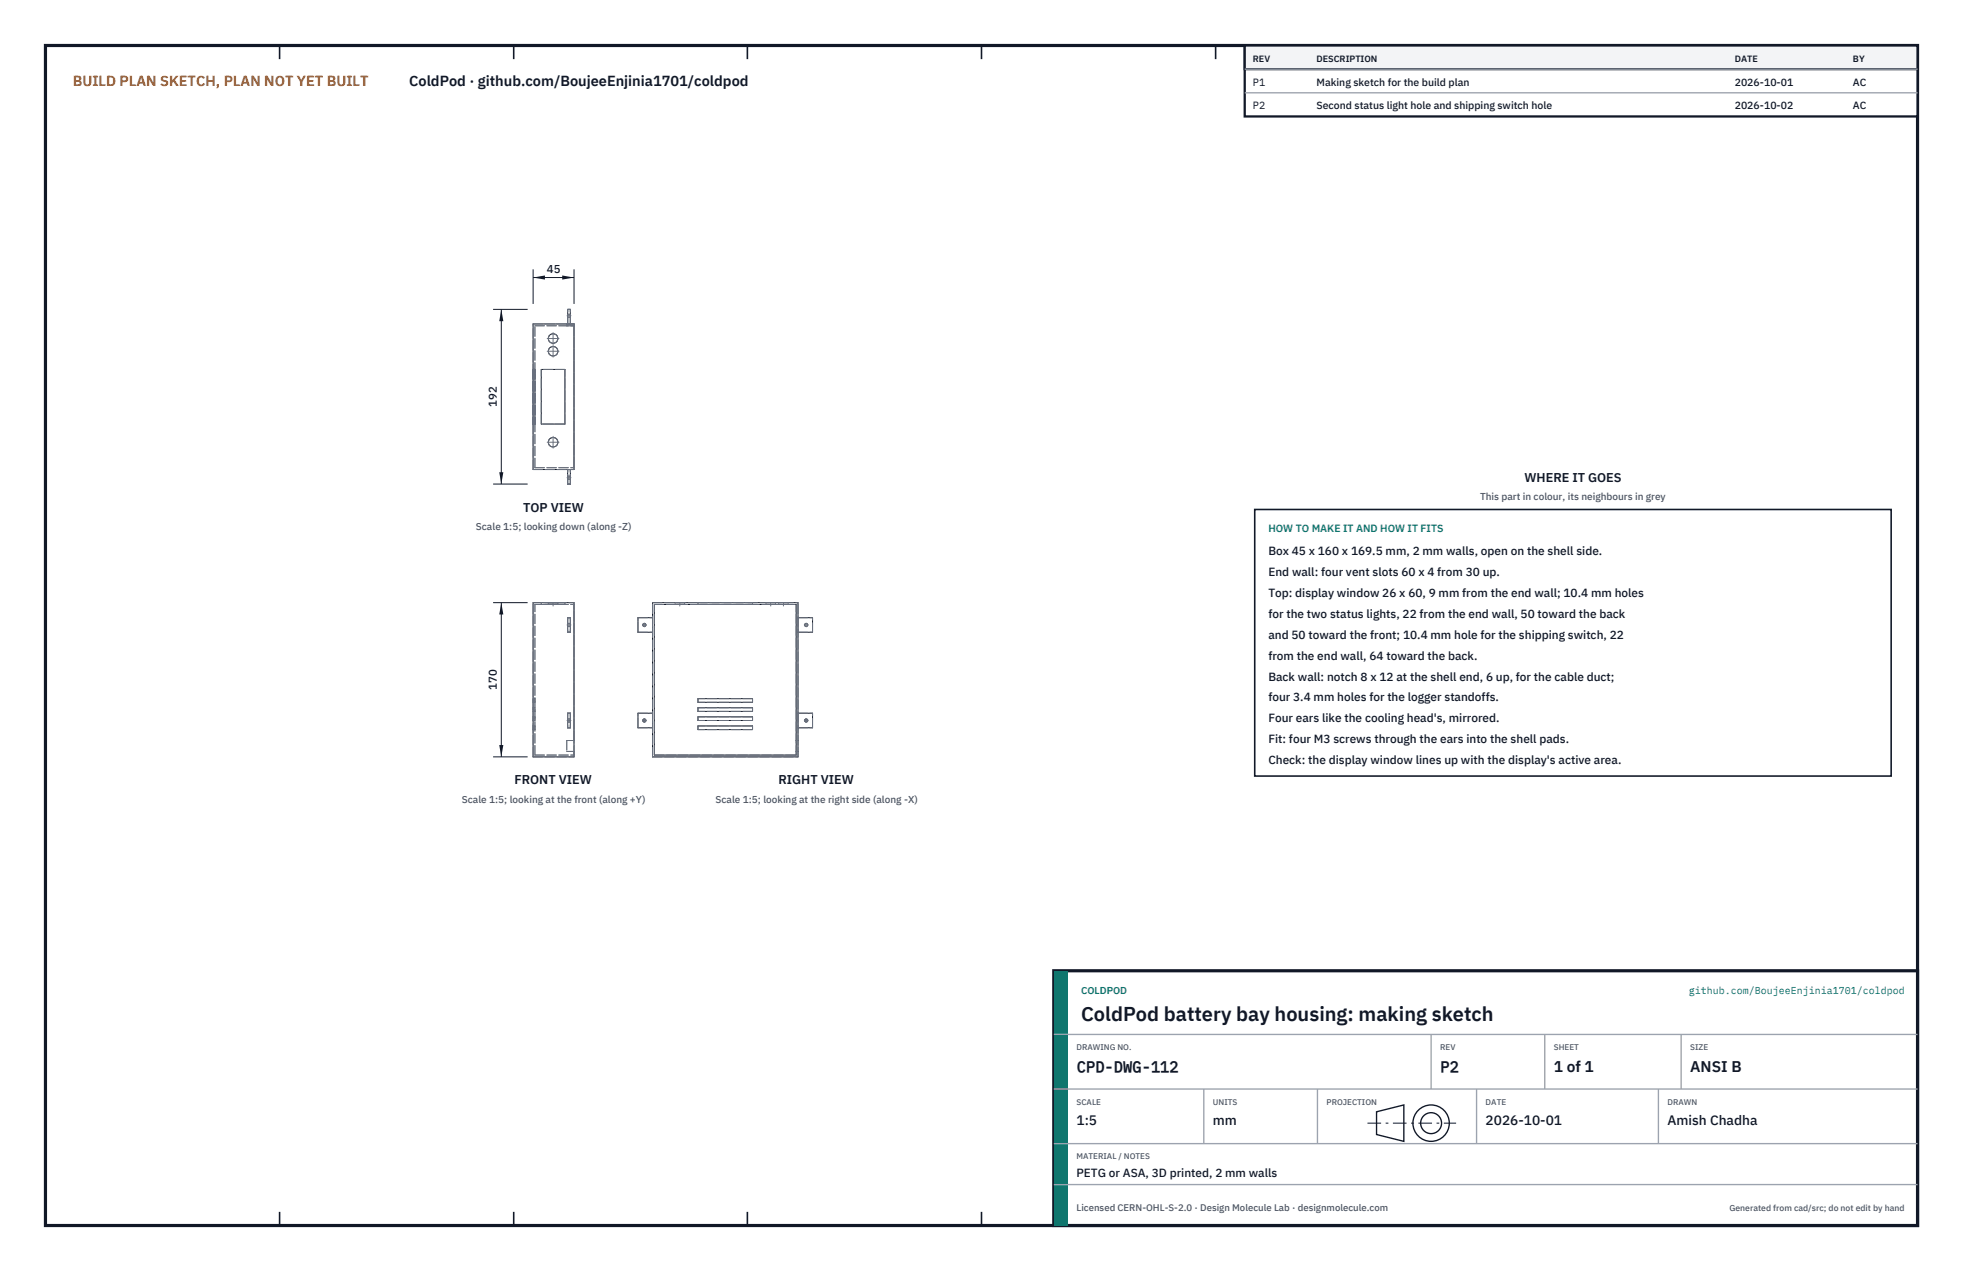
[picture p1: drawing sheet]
<svg xmlns="http://www.w3.org/2000/svg" width="432mm" height="279mm" viewBox="0 0 432 279" stroke-linecap="round" stroke-linejoin="round" font-family="sans-serif">
<defs><g id="words">
<text font-size="4.4" fill="#111827" x="237.8" y="224.4">ColdPod battery bay housing: making sketch</text>
<g font-size="3.4" fill="#111827">
<text x="236.8" y="235.6">CPD-DWG-112</text>
<text x="316.8" y="235.6">P2</text>
<text x="341.8" y="235.6">1 of 1</text>
<text x="371.8" y="235.6">ANSI B</text>
</g>
<text font-size="3.2" fill="#b45309" x="16" y="19">BUILD PLAN SKETCH, PLAN NOT YET BUILT</text>
<text font-size="3.2" fill="#111827" x="90" y="19">ColdPod · github.com/BoujeeEnjinia1701/coldpod</text>
<g font-size="3" fill="#111827">
<text x="236.8" y="247.2">1:5</text>
<text x="266.8" y="247.2">mm</text>
<text x="326.8" y="247.2">2026-10-01</text>
<text x="366.8" y="247.2">Amish Chadha</text>
</g>
<g font-size="2.8" fill="#111827">
<text x="335.3" y="106">WHERE IT GOES</text>
<text x="115.1" y="112.5">TOP VIEW</text>
<text x="113.2" y="172.4">FRONT VIEW</text>
<text x="171.2" y="172.4">RIGHT VIEW</text>
</g>
<g font-size="2.6" fill="#111827">
<text x="279" y="122">Box 45 x 160 x 169.5 mm, 2 mm walls, open on the shell side.</text>
<text x="279" y="126.6">End wall: four vent slots 60 x 4 from 30 up.</text>
<text x="279" y="131.2">Top: display window 26 x 60, 9 mm from the end wall; 10.4 mm holes</text>
<text x="279" y="135.8">for the two status lights, 22 from the end wall, 50 toward the back</text>
<text x="279" y="140.4">and 50 toward the front; 10.4 mm hole for the shipping switch, 22</text>
<text x="279" y="145">from the end wall, 64 toward the back.</text>
<text x="279" y="149.6">Back wall: notch 8 x 12 at the shell end, 6 up, for the cable duct;</text>
<text x="279" y="154.2">four 3.4 mm holes for the logger standoffs.</text>
<text x="279" y="158.8">Four ears like the cooling head's, mirrored.</text>
<text x="279" y="163.4">Fit: four M3 screws through the ears into the shell pads.</text>
<text x="279" y="168">Check: the display window lines up with the display's active area.</text>
<text x="236.8" y="258.8">PETG or ASA, 3D printed, 2 mm walls</text>
</g>
<g font-size="2.5" fill="#111827">
<text x="120.3" y="60">45</text>
<text x="109.3" y="89.4" transform="rotate(-90 109.3 89.4)">192</text>
<text x="109.3" y="151.7" transform="rotate(-90 109.3 151.7)">170</text>
</g>
<g font-size="2.3" fill="#111827">
<text x="275.6" y="18.8">P1</text>
<text x="275.6" y="24">P2</text>
<text x="289.6" y="18.8">Making sketch for the build plan</text>
<text x="289.6" y="24">Second status light hole and shipping switch hole</text>
<text x="381.6" y="18.8">2026-10-01</text>
<text x="381.6" y="24">2026-10-02</text>
<text x="407.6" y="18.8">AC</text>
<text x="407.6" y="24">AC</text>
</g>
<text font-size="2.3" fill="#0f766e" x="279" y="117">HOW TO MAKE IT AND HOW IT FITS</text>
<g font-size="2.2" fill="#4b5563">
<text x="325.6" y="110">This part in colour, its neighbours in grey</text>
<text x="104.7" y="116.4">Scale 1:5; looking down (along -Z)</text>
<text x="101.6" y="176.4">Scale 1:5; looking at the front (along +Y)</text>
<text x="157.4" y="176.4">Scale 1:5; looking at the right side (along -X)</text>
</g>
<g font-size="2.2" fill="#0f766e">
<text x="237.8" y="218.4">COLDPOD</text>
<text x="371.5" y="218.4">github.com/BoujeeEnjinia1701/coldpod</text>
</g>
<text font-size="2.1" fill="#4b5563" x="236.8" y="266.2">Licensed CERN-OHL-S-2.0 · Design Molecule Lab · designmolecule.com</text>
<g font-size="2" fill="#111827">
<text x="275.6" y="13.6">REV</text>
<text x="289.6" y="13.6">DESCRIPTION</text>
<text x="381.6" y="13.6">DATE</text>
<text x="407.6" y="13.6">BY</text>
</g>
<text font-size="1.9" fill="#4b5563" x="380.4" y="266.2">Generated from cad/src; do not edit by hand</text>
<g font-size="1.8" fill="#4b5563">
<text x="236.8" y="230.8">DRAWING NO.</text>
<text x="316.8" y="230.8">REV</text>
<text x="341.8" y="230.8">SHEET</text>
<text x="371.8" y="230.8">SIZE</text>
<text x="236.8" y="242.8">SCALE</text>
<text x="266.8" y="242.8">UNITS</text>
<text x="291.8" y="242.8">PROJECTION</text>
<text x="326.8" y="242.8">DATE</text>
<text x="366.8" y="242.8">DRAWN</text>
<text x="236.8" y="254.8">MATERIAL / NOTES</text>
</g>
</g></defs>
<path d="M10 10h411.8v259.4h-411.8z" fill="none" stroke="#111827" stroke-width=".7" stroke-linecap="butt"/>
<g fill="none" stroke="#111827" stroke-width=".35">
<path d="M61.5 10v3M113 10v3M164.4 10v3M215.9 10v3M267.4 10v3M318.9 10v3M370.3 10v3M61.5 266.4v3M113 266.4v3M164.4 266.4v3M215.9 266.4v3M267.4 266.4v3"/>
<path d="M318.9 266.4v3M370.3 266.4v3"/>
</g>
<g fill="none" stroke="#111727" stroke-width=".22">
<path d="M117.3 71.2h9v32h-9zM124.9 71.2v-3.2h.6v3.2M119.1 81.2h5.2v12h-5.2zM124.9 103.2v3.2h.6v-3.2M117.3 132.5h9v33.9h-9zM124.9 135.8h.6v3.2h-.6zM141.5 137.1h.5v.5h-.5zM143.5 132.5h32v33.9h-32zM143.5 135.8h-3.2v3.2h3.2M143.9 132.9h31.2v33.1h-31.2zM175.5 135.8h3.2v3.2h-3.2M177.1 137.1h.5v.5h-.5z"/>
<path d="M124.9 156.8h.6v3.2h-.6zM141.5 158.1h.5v.5h-.5zM143.5 156.8h-3.2v3.2h3.2M153.5 159.6h12v.8h-12zM153.5 153.6h12v.8h-12zM153.5 155.6h12v.8h-12zM153.5 157.6h12v.8h-12zM175.5 156.8h3.2v3.2h-3.2M177.1 158.1h.5v.5h-.5zM175.1 162.8h.4M175.1 165.2h.4"/>
<circle cx="121.7" cy="77.2" r="1.05"/>
<circle cx="121.7" cy="74.4" r="1.05"/>
<circle cx="121.7" cy="97.2" r="1.05"/>
</g>
<g fill="none" stroke="#6a7180" stroke-width=".22" stroke-dasharray="2.1 .5">
<path d="M117.3 71.2h9M117.7 71.6h8.6M124.7 71.2h1.6M124.7 71.6v-.4M124.7 71.6h1.6M124.9 71.2h.6M124.9 71.2v-3.2M124.9 68h.6M124.9 69.4v.4M124.9 69.8v-.7M124.9 69.1v.3M124.9 69.8h.6"/>
<path d="M124.9 69.1h.6M125.5 71.2v-3.2M125.5 69.4v.4M125.5 69.8v-.7M125.5 69.1v.3M126.3 71.2v.4M126.3 71.6v31.2M117.3 81.2v12M117.3 81.2h.4M117.3 93.2h.4M117.7 81.2v12M119.1 93.2v-12"/>
<path d="M124.3 93.2h-5.2M124.3 93.2v-12M124.3 81.2h-5.2M117.3 103.2v-32M117.3 103.2h9M117.7 102.8v-31.2M117.7 102.8h8.6M124.9 103.2h.6M124.9 106.4v-3.2M124.9 106.4h.6M124.9 105v.4M124.9 105.4v-.7"/>
<path d="M124.9 104.7v.3M124.9 105.4h.6M124.9 104.7h.6M125.5 106.4v-3.2M125.5 105v.4M125.5 105.4v-.7M125.5 104.7v.3M126.3 103.2v-32M117.3 132.5h9M117.7 132.9h8.6M119.1 132.9v-.4M120.6 132.5h2.1"/>
<path d="M120.6 132.9h2.1M120.6 132.9v-.4M122.7 132.5h-2.1M122.7 132.9v-.4M122.7 132.9h-2.1M124.3 132.5h-5.2M124.3 132.9v-.4M124.3 132.9h-5.2M124.9 135.8h.6M124.9 139h.6M124.9 135.8v3.2M124.9 137v.7"/>
<path d="M124.9 137.7v-.7M124.9 139v-3.2M124.9 137h.6M124.9 137.7h.6M125.5 135.8v3.2M125.5 137v.7M125.5 137.7v-.7M125.5 139v-3.2M140.3 135.8h3.2M140.3 139h3.2M140.3 139v-3.2M141.5 137.1h.5v.5h-.5z"/>
<path d="M143.5 132.5h32M143.5 135.8v3.2M143.9 132.9h31.2M148.5 132.5h1M148.5 132.9h1M148.5 132.9v-.4M149.5 132.5h1.1M149.5 132.9h1.1M150.6 132.5h-2.1M150.6 132.9h-2.1M150.6 132.9v-.4M153.5 132.5h12"/>
<path d="M153.5 132.9v-.4M153.5 132.9h12M165.5 132.9v-.4M168.5 132.5h1M168.5 132.9h1M168.5 132.9v-.4M169.5 132.5h1.1M169.5 132.9h1.1M170.6 132.5h-2.1M170.6 132.9h-2.1M170.6 132.9v-.4M171.3 132.5h1"/>
<path d="M171.3 132.9h1M171.3 132.9v-.4M172.3 132.5h1.1M172.3 132.9h1.1M173.4 132.5h-2.1M173.4 132.9h-2.1M173.4 132.9v-.4M175.5 135.8v3.2M175.5 135.8h3.2M175.5 139h3.2M177.1 137.1h.5v.5h-.5zM178.7 139v-3.2"/>
<path d="M117.3 158.4v-.8M117.3 156.4v-.8M117.3 154.4v-.8M117.3 159.6h.4M117.3 158.4h.4M117.3 157.6h.4M117.3 156.4h.4M117.3 155.6h.4M117.3 154.4h.4M117.3 153.6h.4M117.7 158.4v-.8M117.7 156.4v-.8"/>
<path d="M117.7 154.4v-.8M124.9 156.8h.6M124.9 156.8v3.2M124.9 160h.6M124.9 158v.7M124.9 158.7v-.7M124.9 160v-3.2M124.9 158h.6M124.9 158.7h.6M125.5 156.8v3.2M125.5 158v.7M125.5 158.7v-.7"/>
<path d="M125.5 160v-3.2M140.3 156.8h3.2M140.3 160h3.2M140.3 160v-3.2M141.5 158.1h.5v.5h-.5zM143.5 156.8v3.2M153.5 158.4v-.8M153.5 156.4v-.8M153.5 154.4v-.8M165.5 159.6h-12M165.5 158.4h-12M165.5 158.4v-.8"/>
<path d="M165.5 157.6h-12M165.5 156.4h-12M165.5 156.4v-.8M165.5 155.6h-12M165.5 154.4h-12M165.5 154.4v-.8M165.5 153.6h-12M175.5 156.8v3.2M175.5 156.8h3.2M175.5 160h3.2M177.1 158.1h.5v.5h-.5zM178.7 160v-3.2"/>
<path d="M117.3 166.4v-33.9M117.3 160.4v-.8M117.3 166.4h9M117.3 160.4h.4M117.7 160.4v-.8M117.7 166v-33.1M117.7 166h8.6M124.7 165.2h1.6M124.7 162.8v2.4M124.7 162.8h1.6M126.3 166.4v-1.2M126.3 162.8v-30.3"/>
<path d="M126.3 162.8v-29.9M126.3 166v-33.1M126.3 166v-.8M143.5 166.4v-33.9M143.5 166.4h32M143.9 166v-33.1M143.9 166h31.2M153.5 160.4v-.8M165.5 160.4h-12M165.5 160.4v-.8M175.1 165.2h.4M175.1 162.8h.4"/>
<path d="M175.1 166v-33.1M175.5 166.4v-33.9"/>
<circle cx="121.7" cy="77.2" r="1.05"/>
<circle cx="121.7" cy="74.4" r="1.05"/>
<circle cx="121.7" cy="97.2" r="1.05"/>
</g>
<g fill="none" stroke="#6a7180" stroke-width=".22" stroke-dasharray="4.2 .5 0 .5">
<path d="M120.4 77.2h2.6M120.4 74.4h2.6M121.7 78.5v-2.6M121.7 75.7v-2.6M124.7 69.4h.9M120.4 97.2h2.6M121.7 98.5v-2.6M124.7 105h.9M121.7 133.2v-.7M124.7 137.4h.9M141.3 137.4h.9M141.7 137.8v-.8"/>
<path d="M149.5 133.2v-.7M169.5 133.2v-.7M172.3 133.2v-.7M176.9 137.4h.9M177.3 137.8v-.8M124.7 158.4h.9M141.3 158.4h.9M141.7 158.8v-.8M176.9 158.4h.9M177.3 158.8v-.8"/>
</g>
<path d="M117.3 59.2v7.6M126.3 59.2v7.6M117.3 61h9" fill="none" stroke="#111827" stroke-width=".22"/>
<path d="M117.3 61l2.6-.4v.9zM123.7 60.6v.9l2.6-.5z" fill="#111827"/>
<path d="M108.5 68h7.6M110.3 68v38.4M108.5 106.4h7.6" fill="none" stroke="#111827" stroke-width=".22"/>
<path d="M110.3 68l-.5 2.6h.9zM109.8 103.8h.9l-.4 2.6z" fill="#111827"/>
<path d="M108.5 132.5h7.6M110.3 132.5v33.9M108.5 166.4h7.6" fill="none" stroke="#111827" stroke-width=".22"/>
<path d="M110.3 132.5l-.5 2.6h.9zM109.8 163.8h.9l-.4 2.6z" fill="#111827"/>
<path d="M276 112h140v58.6h-140z" fill="#fff" stroke="#111827" stroke-width=".35"/>
<path d="M273.8 10h148v15.6h-148z" fill="#fff" stroke="#111827" stroke-width=".5"/>
<path d="M273.8 10h148v5.2h-148z" fill="#f3f4f6" stroke="#111827" stroke-width=".5"/>
<path d="M273.8 15.2h148M273.8 20.4h148" fill="none" stroke="#9ca3af" stroke-width=".3"/>
<path d="M231.8 213.4h190v56h-190z" fill="#fff" stroke="#111827" stroke-width=".7" stroke-linecap="butt"/>
<path d="M231.8 213.4h3v56h-3z" fill="#0f766e"/>
<path d="M231.8 227.4h190M231.8 239.4h190M264.8 239.4v12M289.8 239.4v12M314.8 227.4v12M324.8 239.4v12M339.8 227.4v12M364.8 239.4v12M369.8 227.4v12M231.8 251.4h190M231.8 260.4h190" fill="none" stroke="#9ca3af" stroke-width=".3"/>
<g fill="none" stroke="#111827" stroke-width=".3">
<path d="M302.8 244.4l6-1.5v8l-6-1.5z"/>
<circle cx="314.8" cy="246.9" r="4"/>
<circle cx="314.8" cy="246.9" r="2.3"/>
</g>
<path d="M300.8 246.9h19.5" fill="none" stroke="#111827" stroke-width=".22" stroke-dasharray="3 1 .6 1" stroke-linecap="butt"/>
<use href="#words"/>
</svg>
